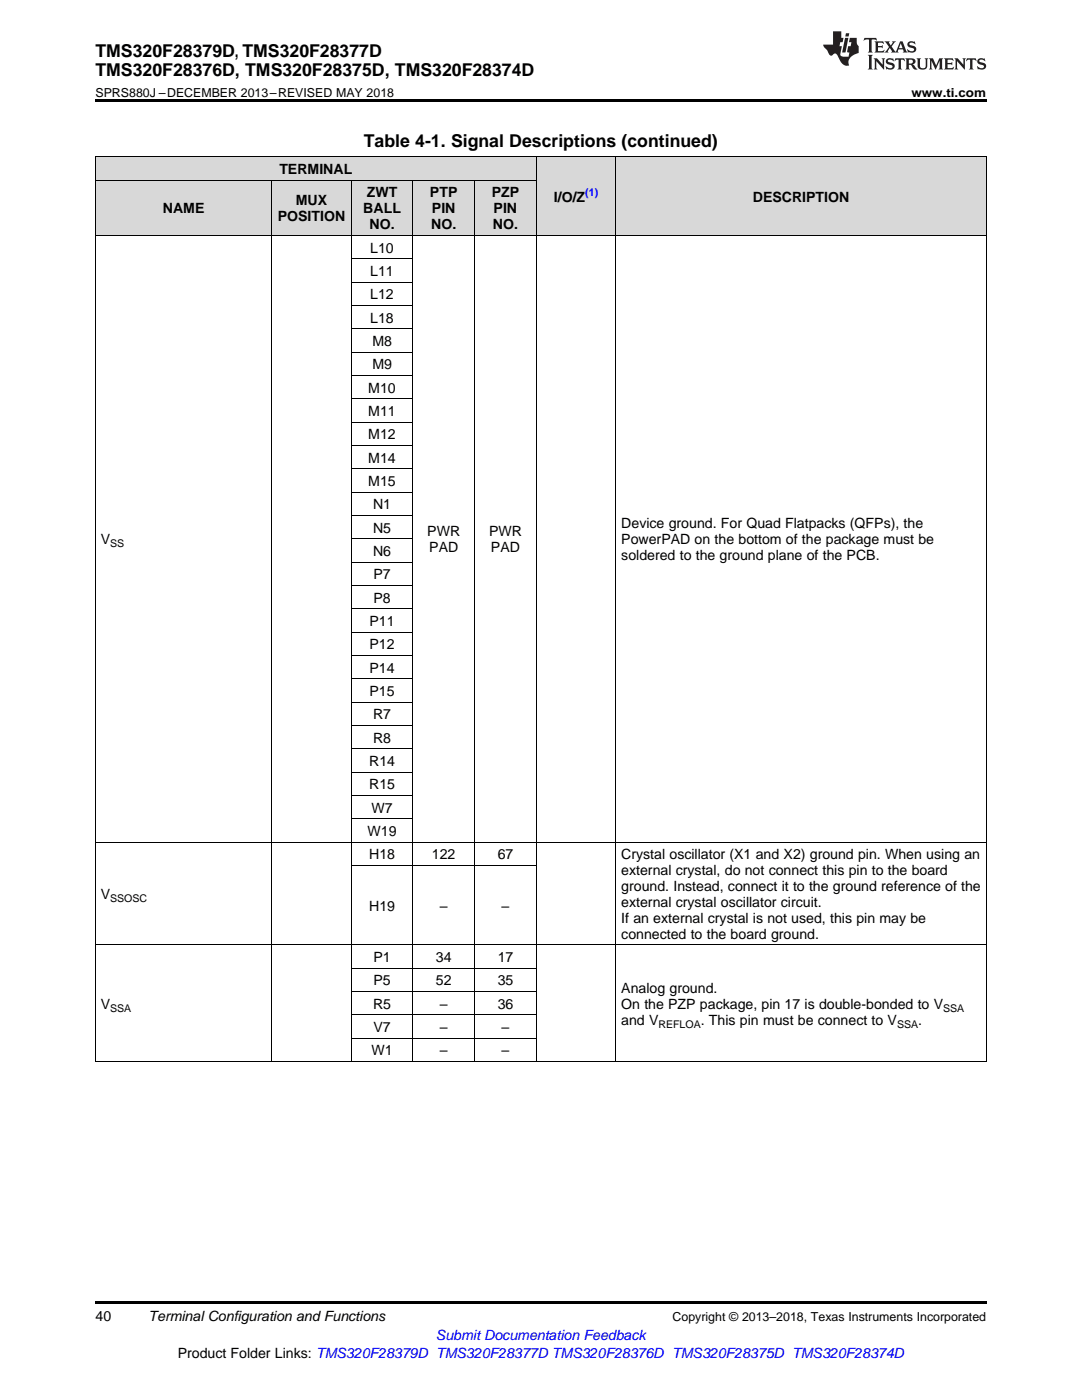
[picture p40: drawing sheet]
<svg xmlns="http://www.w3.org/2000/svg" width="216mm" height="279mm" viewBox="0 0 216 279" stroke-linecap="round" stroke-linejoin="round" font-family="sans-serif">
<defs><g id="words">
<g font-size="3.5">
<text x="19" y="11.3">TMS320F28379D, TMS320F28377D</text>
<text x="19" y="15.2">TMS320F28376D, TMS320F28375D, TMS320F28374D</text>
<text x="72.6" y="29.3">Table 4-1. Signal Descriptions (continued)</text>
</g>
<g font-size="2.8">
<text x="55.7" y="34.7">TERMINAL</text>
<text x="59" y="41">MUX</text>
<text x="73.2" y="39.4">ZWT</text>
<text x="85.8" y="39.4">PTP</text>
<text x="98.1" y="39.4">PZP</text>
<text x="110.5" y="40.3">I/O/Z</text>
<text x="150.2" y="40.3">DESCRIPTION</text>
<text x="32.5" y="42.6">NAME</text>
<text x="55.4" y="44.2">POSITION</text>
<text x="72.5" y="42.6">BALL</text>
<text x="73.7" y="45.8">NO.</text>
<text x="86" y="45.8">NO.</text>
<text x="86.2" y="42.6">PIN</text>
<text x="98.4" y="45.8">NO.</text>
<text x="98.5" y="42.6">PIN</text>
<text x="73.9" y="50.4">L10</text>
<text x="73.9" y="55.1">L11</text>
<text x="73.9" y="59.7">L12</text>
<text x="73.9" y="64.4">L18</text>
<text x="74.3" y="69">M8</text>
<text x="74.3" y="73.7">M9</text>
<text x="73.5" y="78.4">M10</text>
<text x="73.5" y="83">M11</text>
<text x="73.5" y="87.7">M12</text>
<text x="73.5" y="92.3">M14</text>
<text x="73.5" y="97">M15</text>
<text x="74.4" y="101.6">N1</text>
<text x="74.4" y="106.3">N5</text>
<text x="85.3" y="107">PWR</text>
<text x="97.6" y="107">PWR</text>
<text x="124" y="105.4">Device ground. For Quad Flatpacks (QFPs), the</text>
<text x="20.1" y="108.6">V</text>
<text x="74.4" y="110.9">N6</text>
<text x="85.7" y="110.2">PAD</text>
<text x="98" y="110.2">PAD</text>
<text x="124" y="108.6">PowerPAD on the bottom of the package must be</text>
<text x="124" y="111.8">soldered to the ground plane of the PCB.</text>
<text x="74.5" y="115.6">P7</text>
<text x="73.7" y="124.9">P11</text>
<text x="74.5" y="120.3">P8</text>
<text x="73.7" y="129.6">P12</text>
<text x="73.7" y="134.2">P14</text>
<text x="73.7" y="138.9">P15</text>
<text x="74.4" y="143.5">R7</text>
<text x="74.4" y="148.2">R8</text>
<text x="73.7" y="152.9">R14</text>
<text x="73.7" y="157.5">R15</text>
<text x="73.3" y="166.8">W19</text>
<text x="74.1" y="162.2">W7</text>
<text x="73.7" y="171.5">H18</text>
<text x="86.2" y="171.5">122</text>
<text x="99.3" y="171.5">67</text>
<text x="124" y="171.5">Crystal oscillator (X1 and X2) ground pin. When using an</text>
<text x="20.1" y="179.4">V</text>
<text x="124" y="174.7">external crystal, do not connect this pin to the board</text>
<text x="124" y="177.8">ground. Instead, connect it to the ground reference of the</text>
<text x="73.7" y="181.8">H19</text>
<text x="87.8" y="181.8">–</text>
<text x="100.1" y="181.8">–</text>
<text x="124" y="181">external crystal oscillator circuit.</text>
<text x="124" y="184.2">If an external crystal is not used, this pin may be</text>
<text x="124" y="187.4">connected to the board ground.</text>
<text x="74.5" y="192">P1</text>
<text x="74.5" y="196.7">P5</text>
<text x="87" y="192">34</text>
<text x="87" y="196.7">52</text>
<text x="99.3" y="192">17</text>
<text x="99.3" y="196.7">35</text>
<text x="20.1" y="201.3">V</text>
<text x="74.4" y="201.3">R5</text>
<text x="87.8" y="201.3">–</text>
<text x="99.3" y="201.3">36</text>
<text x="124" y="198.2">Analog ground.</text>
<text x="124" y="201.3">On the PZP package, pin 17 is double-bonded to V</text>
<text x="74.5" y="206">V7</text>
<text x="87.8" y="206">–</text>
<text x="100.1" y="206">–</text>
<text x="124" y="204.5">and V</text>
<text x="139.8" y="204.5">. This pin must be connect to V</text>
<text x="183.2" y="204.5">.</text>
<text x="74.1" y="210.6">W1</text>
<text x="87.8" y="210.6">–</text>
<text x="100.1" y="210.6">–</text>
<text x="19" y="263.6">40</text>
<text x="29.6" y="263.6">Terminal Configuration and Functions</text>
<text x="35.5" y="270.9">Product Folder Links: TMS320F28379D TMS320F28377D TMS320F28376D TMS320F28375D TMS320F28374D</text>
</g>
<text font-size="2.8" fill="#00f" x="87" y="267.4">Submit Documentation Feedback</text>
<g font-size="2.5">
<text x="19" y="19.3">SPRS880J –DECEMBER 2013–REVISED MAY 2018</text>
<text x="181.9" y="19.3">www.ti.com</text>
<text x="134.2" y="263.6">Copyright © 2013–2018, Texas Instruments Incorporated</text>
</g>
<text font-size="2.1" fill="#00f" x="116.8" y="39.1">(1)</text>
<g font-size="2.1">
<text x="22" y="109.2">SS</text>
<text x="22" y="180">SSOSC</text>
<text x="22" y="201.9">SSA</text>
<text x="188.2" y="201.9">SSA</text>
<text x="131.4" y="205.1">REFLOA</text>
<text x="179" y="205.1">SSA</text>
</g>
</g></defs>
<g fill="#d8d8d8">
<path d="M107.1 31.4h15.8v15.6h-15.8z"/>
<path d="M122.9 31.4h73.9v15.6h-73.9z"/>
<path d="M19 36h35.3v11h-35.3z"/>
<path d="M54.3 36h15.8v11h-15.8z"/>
<path d="M70.1 36h12.3v11h-12.3z"/>
<path d="M82.4 36h12.3v11h-12.3z"/>
<path d="M94.7 36h12.4v11h-12.4z"/>
<path d="M19 31.4h35.3v4.6h-35.3z"/>
<path d="M54.3 31.4h15.8v4.6h-15.8z"/>
<path d="M70.1 31.4h12.3v4.6h-12.3z"/>
<path d="M82.4 31.4h12.3v4.6h-12.3z"/>
<path d="M94.7 31.4h12.4v4.6h-12.4z"/>
</g>
<path d="M19 19.9h177.8v.5h-177.8zM19 259.7h177.8v.5h-177.8z" fill="#000"/>
<g fill="none" stroke="#000" stroke-width=".2">
<path d="M19 36h88.1M19 31.3h177.8M19.1 31.4v180.5M54.2 36v175.9M70 36v175.9M82.4 36v175.9M94.7 36v175.9M107 31.4v180.5M122.9 31.4v180.5M196.8 31.4v180.5M19 47h177.8M70.1 56.3h12.3"/>
<path d="M70.1 51.6h12.3M70.1 79.6h12.3M70.1 74.9h12.3M70.1 70.3h12.3M70.1 65.6h12.3M70.1 60.9h12.3M70.1 98.2h12.3M70.1 93.5h12.3M70.1 88.9h12.3M70.1 84.2h12.3M70.1 116.8h12.3M70.1 112.2h12.3"/>
<path d="M70.1 107.5h12.3M70.1 102.9h12.3M70.1 135.4h12.3M70.1 130.8h12.3M70.1 126.1h12.3M70.1 121.5h12.3M70.1 158.7h12.3M70.1 154.1h12.3M70.1 149.4h12.3M70.1 144.8h12.3M70.1 140.1h12.3M19 168h177.8"/>
<path d="M70.1 172.7h36.9M70.1 163.4h12.3M19 188.6h177.8M70.1 197.9h36.9M70.1 193.2h36.9M19 211.9h177.8M70.1 207.2h36.9M70.1 202.5h36.9"/>
</g>
<g fill="#231f20">
<path d="M172.5 7.6l-.1 .5 .4-.2h.6v.1v2.1l-.2 .4h.9l-.2-.4v-2.1l.1-.1h.5l.5 .2-.2-.5zM174.5 8.3l.2 .3v1.5l-.2 .4h1.8l.2-.6a1.04 1.04 0 0 1-1.3 .2v-.7h.6l.3 .2v-.6l-.3 .2h-.6v-.6l.8-.1 .4 .3-.2-.5zM176.5 8.3l.9 1.1-.9 1.1h.8l-.2-.2 .4-.7 .5 .7-.2 .2h1.5l-.2-.2 .2-.4h.9l.1 .4-.2 .2h1l-.3-.3-.7-1.9h-.5l-.9 2-.8-1 .9-1h-.8l.1 .3-.4 .5-.3-.6 .1-.2zM179.7 8.6l.4 1h-.7zM181.3 8.4a.63 .63 0 0 0-.2 .7 .63 .63 0 0 0 .6 .4l.6 .2 .1 .2a.75 .75 0 0 1-.7 .4 .75 .75 0 0 1-.6-.5l.1 .7 .1-.1a1.11 1.11 0 0 0 1.5-.6 1.13 1.13 0 0 0-1.2-.8l-.1-.4a1.04 1.04 0 0 1 1.2 .2l-.2-.5-.2 .1-.4-.2zM173.2 10.9l.2 .4v2.2l-.2 .4h1l-.3-.4v-2.2l.3-.4zM174.3 11.6l.3 .4v1.5l-.3 .4h.8l-.2-.4v-1.3l1.5 1.7v-1.9l.2-.4h-.7l.2 .4v.9l-1.1-1.3zM177 11.8a.62 .62 0 0 0-.2 .7 .62 .62 0 0 0 .6 .4l.6 .1 .1 .3a.76 .76 0 0 1-.7 .3 .76 .76 0 0 1-.7-.4l.2 .7 .1-.1a1.11 1.11 0 0 0 1.5-.6 1.13 1.13 0 0 0-1.2-.8l-.1-.4a1.04 1.04 0 0 1 1.2 .2l-.2-.6-.2 .1-.5-.1zM178.7 11.6l-.2 .6a.61 .61 0 0 1 .8-.3v1.6l-.2 .4h.9l-.2-.4v-1.6a.63 .63 0 0 1 .7 .3l-.1-.6zM180.6 11.6l.3 .4v1.5l-.3 .4h1l-.2-.2-.1-.8 .6 .2a.76 .76 0 0 0 1.2 .7l-1-1a.58 .58 0 0 0 .6-.5 .58 .58 0 0 0-.5-.6zM181.4 11.9h.1a.45 .45 0 0 1 .5 .1 .45 .45 0 0 1 .1 .5l-.8 .2zM182.9 11.6l.2 .2a2.17 2.17 0 0 0 .3 1.9 .99 .99 0 0 0 1.6-.6v-1.1l.2-.4h-.7l.2 .2a1.92 1.92 0 0 1-.2 1.8 .6 .6 0 0 1-.9-.5v-1.1l.2-.4zM185.4 11.6l.2 .4v1.5l-.2 .4h.7l-.2-.4v-1.4l.8 1.8 .8-1.8v1.4l-.2 .4h.9l-.2-.4v-1.5l.2-.4h-.8l-.6 1.5-.6-1.5zM188.4 11.6l.2 .4v1.5l-.2 .4h1.8l.1-.6a1.04 1.04 0 0 1-1.2 .1v-.6h.5l.4 .2v-.6l-.4 .2h-.5v-.7h.8l.3 .3-.1-.6zM190.5 11.6l.2 .4v1.5l-.2 .4h.7l-.2-.4v-1.3l1.5 1.7v-1.9l.2-.4h-.7l.2 .4v.9l-1.1-1.3zM192.9 11.6l-.1 .6a.61 .61 0 0 1 .7-.3l.1 1.6-.3 .4h1l-.3-.4 .1-1.6a.63 .63 0 0 1 .7 .3l-.1-.6zM195.2 11.8a.62 .62 0 0 0-.2 .7 .62 .62 0 0 0 .6 .4l.6 .1 .1 .3a.76 .76 0 0 1-.7 .3 .76 .76 0 0 1-.6-.4l.1 .7 .1-.1a1.11 1.11 0 0 0 1.6-.6 1.13 1.13 0 0 0-1.3-.8l-.1-.4a1.04 1.04 0 0 1 1.2 .2l-.1-.6-.2 .1-.5-.1z"/>
<path d="M166.2 6.3v2.6h-1.9v.4l.8 .9a.91 .91 0 0 0 1 .8 .56 .56 0 0 1 .5-.3 .56 .56 0 0 1 .5 .3l.4 .8a1.53 1.53 0 0 0 1.9 1.2 1.54 1.54 0 0 1 1-2.1l.9-.3v-1.4a1.52 1.52 0 0 1-.4-1.6h-1.3l-.2 .8h.5l-.2 .8h-.5l-.1 1v.2l.4 .1-.2 .8a1.93 1.93 0 0 1-1.6-.3l.3-1.8h-.5l.2-.8h.4l.2-.8h-.4v-1.3zM168.6 7.6l-.6 2.9h.7l.6-2.9zM168.8 6.6l-.1 .7h.6l.2-.7z"/>
</g>
<use href="#words"/>
</svg>
